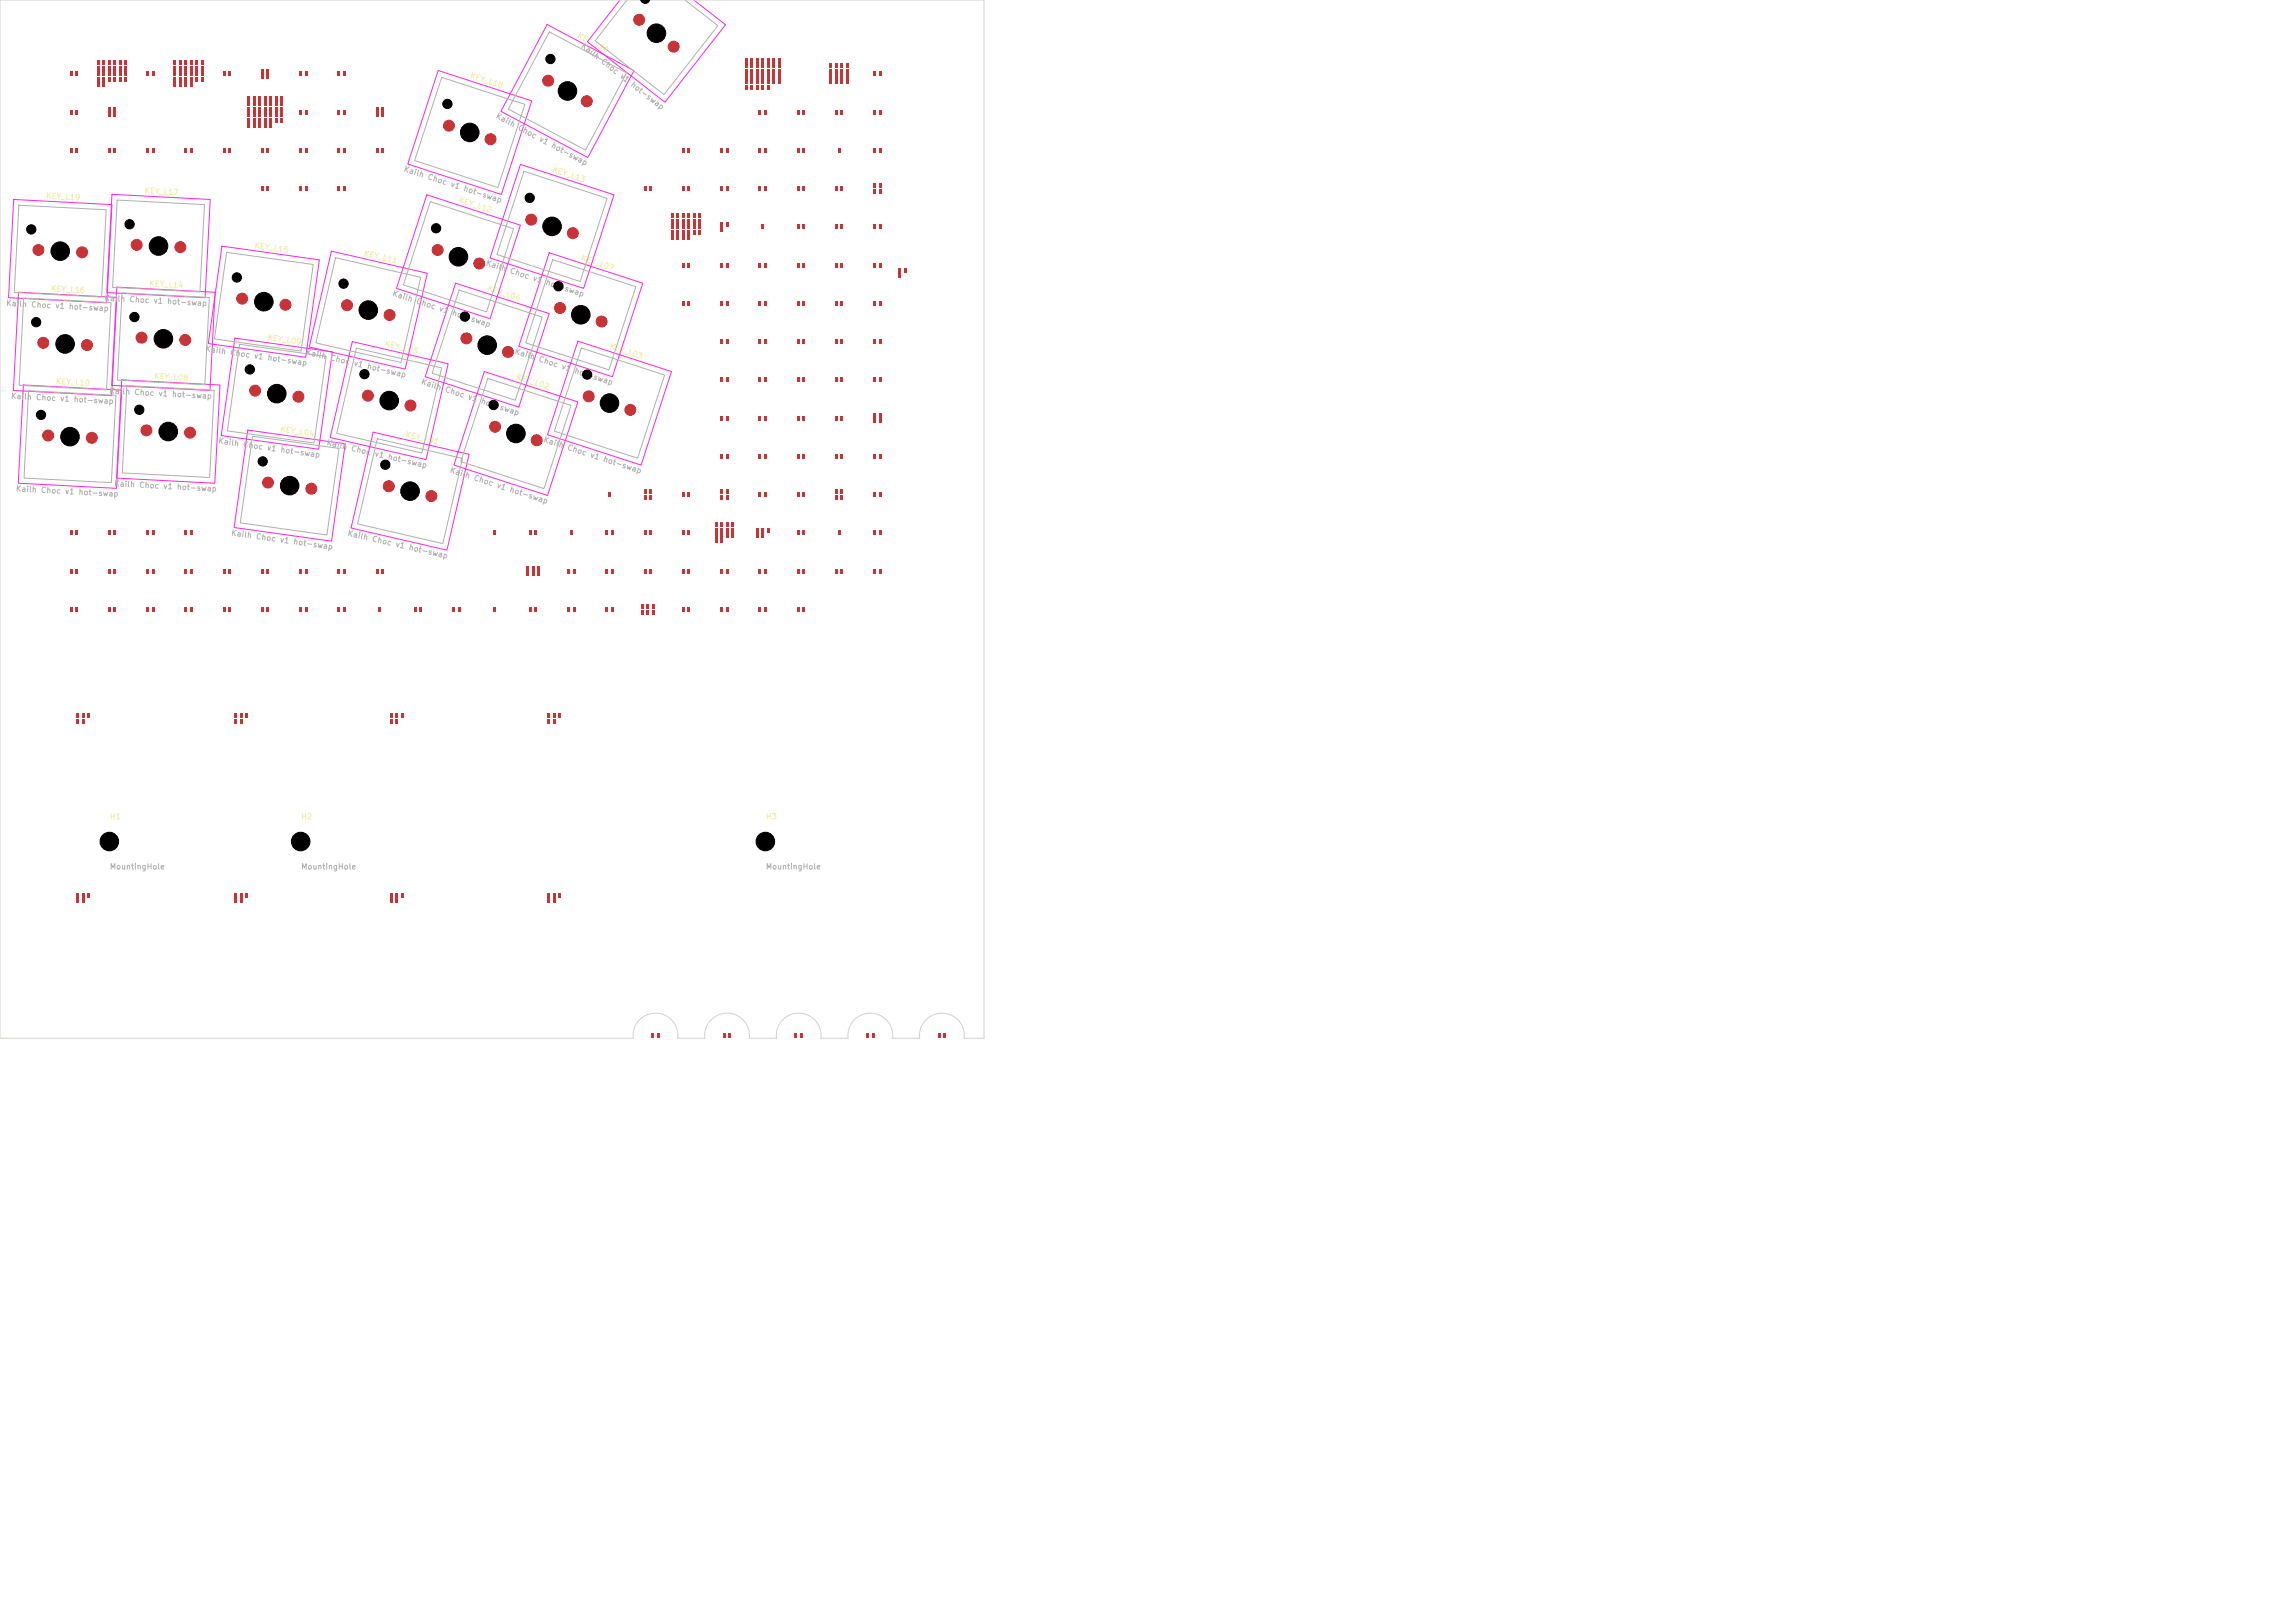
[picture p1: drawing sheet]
<svg xmlns="http://www.w3.org/2000/svg" width="420mm" height="297mm" viewBox="0 0 420 297" stroke-linecap="round" stroke-linejoin="round" font-family="sans-serif">
<defs><g id="words">
<g font-size="1" fill="#f2eda1">
<text x="126.7" y="-.5" transform="rotate(38 126.7 -.5)">21</text>
<text x="105.3" y="7" transform="rotate(28 105.3 7)">KEY_L20</text>
<text x="85.7" y="14.5" transform="rotate(18 85.7 14.5)">KEY_L18</text>
<text x="26.3" y="35.6" transform="rotate(3 26.3 35.6)">KEY_L17</text>
<text x="100.8" y="31.7" transform="rotate(18 100.8 31.7)">KEY_L13</text>
<text x="8.3" y="36.6" transform="rotate(3 8.3 36.6)">KEY_L19</text>
<text x="83.7" y="37.2" transform="rotate(18 83.7 37.2)">KEY_L12</text>
<text x="46.4" y="45.6" transform="rotate(8 46.4 45.6)">KEY_L15</text>
<text x="66.3" y="47" transform="rotate(13 66.3 47)">KEY_L11</text>
<text x="106" y="47.8" transform="rotate(18 106 47.8)">KEY_L07</text>
<text x="9.2" y="53.5" transform="rotate(3 9.2 53.5)">KEY_L16</text>
<text x="27.2" y="52.6" transform="rotate(3 27.2 52.6)">KEY_L14</text>
<text x="88.9" y="53.4" transform="rotate(18 88.9 53.4)">KEY_L06</text>
<text x="48.7" y="62.4" transform="rotate(8 48.7 62.4)">KEY_L09</text>
<text x="70.1" y="63.6" transform="rotate(13 70.1 63.6)">KEY_L05</text>
<text x="111.3" y="64" transform="rotate(18 111.3 64)">KEY_L03</text>
<text x="10.1" y="70.5" transform="rotate(3 10.1 70.5)">KEY_L10</text>
<text x="28.1" y="69.6" transform="rotate(3 28.1 69.6)">KEY_L08</text>
<text x="94.2" y="69.6" transform="rotate(18 94.2 69.6)">KEY_L02</text>
<text x="51.1" y="79.3" transform="rotate(8 51.1 79.3)">KEY_L04</text>
<text x="74" y="80.2" transform="rotate(13 74 80.2)">KEY_L01</text>
<text x="20" y="150.2">H1</text>
<text x="55" y="150.2">H2</text>
<text x="140" y="150.2">H3</text>
</g>
<g font-size="1" fill="#afafaf">
<text x="106" y="8.7" transform="rotate(38 106 8.7)">Kailh</text>
<text x="109.6" y="11.5" transform="rotate(38 109.6 11.5)">Choc</text>
<text x="113.1" y="14.3" transform="rotate(38 113.1 14.3)">v1</text>
<text x="115" y="15.8" transform="rotate(38 115 15.8)">hot-swap</text>
<text x="90.4" y="21.7" transform="rotate(28 90.4 21.7)">Kailh</text>
<text x="94.4" y="23.9" transform="rotate(28 94.4 23.9)">Choc</text>
<text x="98.3" y="25.9" transform="rotate(28 98.3 25.9)">v1</text>
<text x="100.5" y="27.1" transform="rotate(28 100.5 27.1)">hot-swap</text>
<text x="73.6" y="31.6" transform="rotate(18 73.6 31.6)">Kailh</text>
<text x="77.9" y="33" transform="rotate(18 77.9 33)">Choc</text>
<text x="82.2" y="34.3" transform="rotate(18 82.2 34.3)">v1</text>
<text x="84.5" y="35.1" transform="rotate(18 84.5 35.1)">hot-swap</text>
<text x="88.6" y="48.7" transform="rotate(18 88.6 48.7)">Kailh</text>
<text x="93" y="50.2" transform="rotate(18 93 50.2)">Choc</text>
<text x="97.2" y="51.5" transform="rotate(18 97.2 51.5)">v1</text>
<text x="99.6" y="52.3" transform="rotate(18 99.6 52.3)">hot-swap</text>
<text x="1" y="56.2" transform="rotate(3 1 56.2)">Kailh</text>
<text x="5.6" y="56.5" transform="rotate(3 5.6 56.5)">Choc</text>
<text x="10" y="56.7" transform="rotate(3 10 56.7)">v1</text>
<text x="12.5" y="56.8" transform="rotate(3 12.5 56.8)">hot-swap</text>
<text x="19" y="55.3" transform="rotate(3 19 55.3)">Kailh</text>
<text x="23.5" y="55.5" transform="rotate(3 23.5 55.5)">Choc</text>
<text x="28" y="55.7" transform="rotate(3 28 55.7)">v1</text>
<text x="30.4" y="55.9" transform="rotate(3 30.4 55.9)">hot-swap</text>
<text x="71.5" y="54.3" transform="rotate(18 71.5 54.3)">Kailh</text>
<text x="75.9" y="55.7" transform="rotate(18 75.9 55.7)">Choc</text>
<text x="80.1" y="57.1" transform="rotate(18 80.1 57.1)">v1</text>
<text x="82.4" y="57.8" transform="rotate(18 82.4 57.8)">hot-swap</text>
<text x="37.4" y="64.6" transform="rotate(8 37.4 64.6)">Kailh</text>
<text x="41.9" y="65.2" transform="rotate(8 41.9 65.2)">Choc</text>
<text x="46.3" y="65.8" transform="rotate(8 46.3 65.8)">v1</text>
<text x="55.7" y="65.1" transform="rotate(13 55.7 65.1)">Kailh</text>
<text x="93.9" y="64.9" transform="rotate(18 93.9 64.9)">Kailh</text>
<text x="48.8" y="66.1" transform="rotate(8 48.8 66.1)">hot-swap</text>
<text x="60.2" y="66.1" transform="rotate(13 60.2 66.1)">Choc</text>
<text x="64.5" y="67.1" transform="rotate(13 64.5 67.1)">v1</text>
<text x="66.9" y="67.7" transform="rotate(13 66.9 67.7)">hot-swap</text>
<text x="76.8" y="70.5" transform="rotate(18 76.8 70.5)">Kailh</text>
<text x="81.1" y="71.9" transform="rotate(18 81.1 71.9)">Choc</text>
<text x="98.3" y="66.3" transform="rotate(18 98.3 66.3)">Choc</text>
<text x="102.5" y="67.7" transform="rotate(18 102.5 67.7)">v1</text>
<text x="104.8" y="68.5" transform="rotate(18 104.8 68.5)">hot-swap</text>
<text x="1.9" y="73.2" transform="rotate(3 1.9 73.2)">Kailh</text>
<text x="6.5" y="73.4" transform="rotate(3 6.5 73.4)">Choc</text>
<text x="10.9" y="73.7" transform="rotate(3 10.9 73.7)">v1</text>
<text x="13.4" y="73.8" transform="rotate(3 13.4 73.8)">hot-swap</text>
<text x="19.9" y="72.3" transform="rotate(3 19.9 72.3)">Kailh</text>
<text x="24.4" y="72.5" transform="rotate(3 24.4 72.5)">Choc</text>
<text x="28.9" y="72.7" transform="rotate(3 28.9 72.7)">v1</text>
<text x="31.3" y="72.9" transform="rotate(3 31.3 72.9)">hot-swap</text>
<text x="85.3" y="73.3" transform="rotate(18 85.3 73.3)">v1</text>
<text x="87.7" y="74" transform="rotate(18 87.7 74)">hot-swap</text>
<text x="39.8" y="81.4" transform="rotate(8 39.8 81.4)">Kailh</text>
<text x="44.3" y="82" transform="rotate(8 44.3 82)">Choc</text>
<text x="48.7" y="82.6" transform="rotate(8 48.7 82.6)">v1</text>
<text x="51.1" y="83" transform="rotate(8 51.1 83)">hot-swap</text>
<text x="59.5" y="81.7" transform="rotate(13 59.5 81.7)">Kailh</text>
<text x="64" y="82.7" transform="rotate(13 64 82.7)">Choc</text>
<text x="68.3" y="83.7" transform="rotate(13 68.3 83.7)">v1</text>
<text x="99.2" y="81.1" transform="rotate(18 99.2 81.1)">Kailh</text>
<text x="103.5" y="82.5" transform="rotate(18 103.5 82.5)">Choc</text>
<text x="107.7" y="83.9" transform="rotate(18 107.7 83.9)">v1</text>
<text x="20.8" y="89.2" transform="rotate(3 20.8 89.2)">Kailh</text>
<text x="25.3" y="89.5" transform="rotate(3 25.3 89.5)">Choc</text>
<text x="29.7" y="89.7" transform="rotate(3 29.7 89.7)">v1</text>
<text x="32.2" y="89.8" transform="rotate(3 32.2 89.8)">hot-swap</text>
<text x="70.7" y="84.3" transform="rotate(13 70.7 84.3)">hot-swap</text>
<text x="82" y="86.6" transform="rotate(18 82 86.6)">Kailh</text>
<text x="86.4" y="88.1" transform="rotate(18 86.4 88.1)">Choc</text>
<text x="90.6" y="89.4" transform="rotate(18 90.6 89.4)">v1</text>
<text x="110.1" y="84.6" transform="rotate(18 110.1 84.6)">hot-swap</text>
<text x="2.8" y="90.2" transform="rotate(3 2.8 90.2)">Kailh</text>
<text x="7.3" y="90.4" transform="rotate(3 7.3 90.4)">Choc</text>
<text x="11.8" y="90.6" transform="rotate(3 11.8 90.6)">v1</text>
<text x="14.2" y="90.8" transform="rotate(3 14.2 90.8)">hot-swap</text>
<text x="93" y="90.2" transform="rotate(18 93 90.2)">hot-swap</text>
<text x="42.1" y="98.2" transform="rotate(8 42.1 98.2)">Kailh</text>
<text x="46.6" y="98.8" transform="rotate(8 46.6 98.8)">Choc</text>
<text x="51" y="99.5" transform="rotate(8 51 99.5)">v1</text>
<text x="53.5" y="99.8" transform="rotate(8 53.5 99.8)">hot-swap</text>
<text x="63.4" y="98.2" transform="rotate(13 63.4 98.2)">Kailh</text>
<text x="67.8" y="99.3" transform="rotate(13 67.8 99.3)">Choc</text>
<text x="72.1" y="100.3" transform="rotate(13 72.1 100.3)">v1</text>
<text x="74.5" y="100.8" transform="rotate(13 74.5 100.8)">hot-swap</text>
<text x="20" y="159.3">MountingHole</text>
<text x="55" y="159.3">MountingHole</text>
<text x="140" y="159.3">MountingHole</text>
</g>
</g></defs>
<g fill="#c83434">
<path d="M47.7 34.1h.5v.8h-.5z"/>
<path d="M48.8 34.1h.4v.8h-.4z"/>
<path d="M26.7 104.1h.6v.8h-.6z"/>
<path d="M27.8 104.1h.4v.8h-.4z"/>
<path d="M152.8 55.1h.4v.8h-.4z"/>
<path d="M153.7 55.1h.6v.8h-.6z"/>
<path d="M124.7 97.1h.5v.8h-.5z"/>
<path d="M125.8 97.1h.4v.8h-.4z"/>
</g>
<g fill="#c83434" stroke="#c83434" stroke-width=".18">
<circle cx="67.3" cy="72.4" r="1"/>
<circle cx="75.1" cy="74.2" r="1"/>
<circle cx="85.3" cy="61.9" r="1"/>
<circle cx="92.9" cy="64.4" r="1"/>
</g>
<g fill="#c83434">
<path d="M47.7 12.6h.5v.8h-.5z"/>
<path d="M48.8 12.6h.4v.8h-.4z"/>
<path d="M47.7 13.6h.5v.8h-.5z"/>
<path d="M48.8 13.6h.4v.8h-.4z"/>
<path d="M138.7 111.1h.6v.8h-.6z"/>
<path d="M139.7 111.1h.5v.8h-.5z"/>
<path d="M152.8 48.1h.4v.8h-.4z"/>
<path d="M153.7 48.1h.6v.8h-.6z"/>
</g>
<g fill="#c83434" stroke="#c83434" stroke-width=".18">
<circle cx="71.1" cy="89" r="1"/>
<circle cx="78.9" cy="90.8" r="1"/>
</g>
<g fill="#c83434">
<path d="M96.2 103.6h.5v.8h-.5z"/>
<path d="M97.3 103.6h.5v.8h-.5z"/>
<path d="M98.2 103.6h.5v.8h-.5z"/>
<path d="M96.2 104.6h.5v.8h-.5z"/>
<path d="M97.3 104.6h.5v.8h-.5z"/>
<path d="M98.2 104.6h.5v.8h-.5z"/>
<path d="M159.7 90.1h.5v.8h-.5z"/>
<path d="M160.7 90.1h.6v.8h-.6z"/>
<path d="M124.7 27.1h.5v.8h-.5z"/>
<path d="M125.8 27.1h.4v.8h-.4z"/>
<path d="M117.2 110.6h.6v.8h-.6z"/>
<path d="M118.2 110.6h.5v.8h-.5z"/>
<path d="M119.3 110.6h.4v.8h-.4z"/>
<path d="M117.2 111.6h.6v.8h-.6z"/>
<path d="M118.2 111.6h.5v.8h-.5z"/>
<path d="M119.3 111.6h.4v.8h-.4z"/>
<path d="M145.7 27.1h.5v.8h-.5z"/>
<path d="M146.7 27.1h.5v.8h-.5z"/>
<path d="M40.7 13.1h.5v.8h-.5z"/>
<path d="M41.7 13.1h.5v.8h-.5z"/>
<path d="M152.8 69.1h.4v.8h-.4z"/>
<path d="M153.7 69.1h.6v.8h-.6z"/>
<path d="M152.8 83.1h.4v.8h-.4z"/>
<path d="M153.7 83.1h.6v.8h-.6z"/>
<path d="M124.7 111.1h.5v.8h-.5z"/>
<path d="M125.8 111.1h.4v.8h-.4z"/>
<path d="M138.7 104.1h.6v.8h-.6z"/>
<path d="M139.7 104.1h.5v.8h-.5z"/>
<path d="M124.7 104.1h.5v.8h-.5z"/>
<path d="M125.8 104.1h.4v.8h-.4z"/>
<path d="M40.7 27.1h.5v.8h-.5z"/>
<path d="M41.7 27.1h.5v.8h-.5z"/>
<path d="M159.7 33.6h.5v.8h-.5z"/>
<path d="M160.7 33.6h.6v.8h-.6z"/>
<path d="M159.7 34.6h.5v.8h-.5z"/>
<path d="M160.7 34.6h.6v.8h-.6z"/>
<path d="M12.7 20.1h.6v.8h-.6z"/>
<path d="M13.7 20.1h.6v.8h-.6z"/>
<path d="M71.3 130.6h.6v.8h-.6z"/>
<path d="M72.3 130.6h.5v.8h-.5z"/>
<path d="M73.3 130.6h.5v.8h-.5z"/>
<path d="M71.3 131.6h.6v.8h-.6z"/>
<path d="M72.3 131.6h.5v.8h-.5z"/>
</g>
<g fill="#c83434" stroke="#c83434" stroke-width=".18">
<circle cx="44.3" cy="54.7" r="1"/>
<circle cx="52.2" cy="55.8" r="1"/>
</g>
<g fill="#c83434">
<path d="M61.7 20.1h.5v.8h-.5z"/>
<path d="M62.7 20.1h.5v.8h-.5z"/>
<path d="M145.7 48.1h.5v.8h-.5z"/>
<path d="M146.7 48.1h.5v.8h-.5z"/>
</g>
<g fill="#c83434" stroke="#c83434" stroke-width=".18">
<circle cx="107.7" cy="72.5" r="1"/>
<circle cx="115.3" cy="75" r="1"/>
</g>
<g fill="#c83434">
<path d="M159.7 27.1h.5v.8h-.5z"/>
<path d="M160.7 27.1h.6v.8h-.6z"/>
<path d="M47.7 104.1h.5v.8h-.5z"/>
<path d="M48.8 104.1h.4v.8h-.4z"/>
<path d="M19.7 19.6h.5v.8h-.5z"/>
<path d="M20.8 19.6h.4v.8h-.4z"/>
<path d="M19.7 20.6h.5v.8h-.5z"/>
<path d="M20.8 20.6h.4v.8h-.4z"/>
</g>
<g fill="#c83434" stroke="#c83434" stroke-width=".18">
<circle cx="46.7" cy="71.5" r="1"/>
<circle cx="54.6" cy="72.6" r="1"/>
</g>
<g fill="#c83434">
<path d="M152.8 62.1h.4v.8h-.4z"/>
<path d="M153.7 62.1h.6v.8h-.6z"/>
</g>
<g fill="#c83434" stroke="#c83434" stroke-width=".18">
<circle cx="97.2" cy="40.2" r="1"/>
<circle cx="104.8" cy="42.7" r="1"/>
</g>
<g fill="#c83434">
<path d="M131.7 48.1h.5v.8h-.5z"/>
<path d="M132.8 48.1h.4v.8h-.4z"/>
<path d="M138.2 96.6h.5v.8h-.5z"/>
<path d="M139.3 96.6h.4v.8h-.4z"/>
<path d="M140.2 96.6h.5v.8h-.5z"/>
<path d="M138.2 97.6h.5v.8h-.5z"/>
<path d="M139.3 97.6h.4v.8h-.4z"/>
<path d="M124.7 90.1h.5v.8h-.5z"/>
<path d="M125.8 90.1h.4v.8h-.4z"/>
<path d="M69.2 111.1h.6v.8h-.6z"/>
<path d="M33.7 97.1h.5v.8h-.5z"/>
<path d="M34.7 97.1h.6v.8h-.6z"/>
<path d="M42.8 163.4h.6v.8h-.6z"/>
<path d="M43.8 163.4h.6v.8h-.6z"/>
<path d="M44.8 163.4h.5v.8h-.5z"/>
<path d="M42.8 164.4h.6v.8h-.6z"/>
<path d="M43.8 164.4h.6v.8h-.6z"/>
<path d="M152.8 89.6h.4v.8h-.4z"/>
<path d="M153.7 89.6h.6v.8h-.6z"/>
<path d="M152.8 90.6h.4v.8h-.4z"/>
<path d="M153.7 90.6h.6v.8h-.6z"/>
<path d="M138.7 90.1h.6v.8h-.6z"/>
<path d="M139.7 90.1h.5v.8h-.5z"/>
<path d="M103.7 104.1h.6v.8h-.6z"/>
<path d="M104.7 104.1h.5v.8h-.5z"/>
<path d="M71.3 163.4h.6v.8h-.6z"/>
<path d="M72.3 163.4h.5v.8h-.5z"/>
<path d="M73.3 163.4h.5v.8h-.5z"/>
<path d="M71.3 164.4h.6v.8h-.6z"/>
<path d="M72.3 164.4h.5v.8h-.5z"/>
<path d="M131.7 34.1h.5v.8h-.5z"/>
<path d="M132.8 34.1h.4v.8h-.4z"/>
<path d="M117.8 104.1h.4v.8h-.4z"/>
<path d="M118.7 104.1h.6v.8h-.6z"/>
<path d="M164.3 49.1h.5v.8h-.5z"/>
<path d="M165.3 49.1h.6v.8h-.6z"/>
<path d="M164.3 50.1h.5v.8h-.5z"/>
<path d="M145.7 55.1h.5v.8h-.5z"/>
<path d="M146.7 55.1h.5v.8h-.5z"/>
<path d="M138.7 48.1h.6v.8h-.6z"/>
<path d="M139.7 48.1h.5v.8h-.5z"/>
<path d="M171.5 189.1h.5v.8h-.5z"/>
<path d="M172.5 189.1h.5v.8h-.5z"/>
<path d="M152.8 20.1h.4v.8h-.4z"/>
<path d="M153.7 20.1h.6v.8h-.6z"/>
<path d="M131.7 89.6h.5v.8h-.5z"/>
<path d="M132.8 89.6h.4v.8h-.4z"/>
<path d="M131.7 90.6h.5v.8h-.5z"/>
<path d="M132.8 90.6h.4v.8h-.4z"/>
<path d="M54.7 20.1h.5v.8h-.5z"/>
<path d="M55.7 20.1h.6v.8h-.6z"/>
</g>
<g fill="#c83434" stroke="#c83434" stroke-width=".18">
<circle cx="7" cy="45.8" r="1"/>
<circle cx="15" cy="46.2" r="1"/>
</g>
<g fill="#c83434">
<path d="M47.7 111.1h.5v.8h-.5z"/>
<path d="M48.8 111.1h.4v.8h-.4z"/>
<path d="M131.7 104.1h.5v.8h-.5z"/>
<path d="M132.8 104.1h.4v.8h-.4z"/>
</g>
<g fill="#c83434" stroke="#c83434" stroke-width=".18">
<circle cx="100.3" cy="14.8" r="1"/>
<circle cx="107.3" cy="18.5" r="1"/>
<circle cx="25" cy="44.8" r="1"/>
<circle cx="33" cy="45.2" r="1"/>
</g>
<g fill="#c83434">
<path d="M159.7 62.1h.5v.8h-.5z"/>
<path d="M160.7 62.1h.6v.8h-.6z"/>
<path d="M90.2 97.1h.6v.8h-.6z"/>
<path d="M159.7 55.1h.5v.8h-.5z"/>
<path d="M160.7 55.1h.6v.8h-.6z"/>
<path d="M138.7 20.1h.6v.8h-.6z"/>
<path d="M139.7 20.1h.5v.8h-.5z"/>
<path d="M138.7 76.1h.6v.8h-.6z"/>
<path d="M139.7 76.1h.5v.8h-.5z"/>
<path d="M122.8 39.1h.4v.8h-.4z"/>
<path d="M123.7 39.1h.6v.8h-.6z"/>
<path d="M124.7 39.1h.5v.8h-.5z"/>
<path d="M125.8 39.1h.4v.8h-.4z"/>
<path d="M126.7 39.1h.5v.8h-.5z"/>
<path d="M127.8 39.1h.4v.8h-.4z"/>
<path d="M122.8 40.1h.4v.8h-.4z"/>
<path d="M123.7 40.1h.6v.8h-.6z"/>
<path d="M124.7 40.1h.5v.8h-.5z"/>
<path d="M125.8 40.1h.4v.8h-.4z"/>
<path d="M126.7 40.1h.5v.8h-.5z"/>
<path d="M127.8 40.1h.4v.8h-.4z"/>
<path d="M122.8 41.1h.4v.8h-.4z"/>
<path d="M123.7 41.1h.6v.8h-.6z"/>
<path d="M124.7 41.1h.5v.8h-.5z"/>
<path d="M125.8 41.1h.4v.8h-.4z"/>
<path d="M126.7 41.1h.5v.8h-.5z"/>
<path d="M127.8 41.1h.4v.8h-.4z"/>
<path d="M122.8 42.1h.4v.8h-.4z"/>
<path d="M123.7 42.1h.6v.8h-.6z"/>
<path d="M124.7 42.1h.5v.8h-.5z"/>
<path d="M125.8 42.1h.4v.8h-.4z"/>
<path d="M126.7 42.1h.5v.8h-.5z"/>
<path d="M127.8 42.1h.4v.8h-.4z"/>
<path d="M122.8 43.1h.4v.8h-.4z"/>
<path d="M123.7 43.1h.6v.8h-.6z"/>
<path d="M124.7 43.1h.5v.8h-.5z"/>
<path d="M125.8 43.1h.4v.8h-.4z"/>
<path d="M131.7 55.1h.5v.8h-.5z"/>
<path d="M132.8 55.1h.4v.8h-.4z"/>
<path d="M33.7 104.1h.5v.8h-.5z"/>
<path d="M34.7 104.1h.6v.8h-.6z"/>
<path d="M152.8 41.1h.4v.8h-.4z"/>
<path d="M153.7 41.1h.6v.8h-.6z"/>
<path d="M19.7 111.1h.5v.8h-.5z"/>
<path d="M20.8 111.1h.4v.8h-.4z"/>
<path d="M151.7 11.6h.5v.8h-.5z"/>
<path d="M152.8 11.6h.4v.8h-.4z"/>
<path d="M153.7 11.6h.6v.8h-.6z"/>
<path d="M154.7 11.6h.5v.8h-.5z"/>
<path d="M151.7 12.6h.5v.8h-.5z"/>
<path d="M152.8 12.6h.4v.8h-.4z"/>
<path d="M153.7 12.6h.6v.8h-.6z"/>
<path d="M154.7 12.6h.5v.8h-.5z"/>
<path d="M151.7 13.6h.5v.8h-.5z"/>
<path d="M152.8 13.6h.4v.8h-.4z"/>
<path d="M153.7 13.6h.6v.8h-.6z"/>
<path d="M154.7 13.6h.5v.8h-.5z"/>
<path d="M151.7 14.6h.5v.8h-.5z"/>
<path d="M152.8 14.6h.4v.8h-.4z"/>
<path d="M153.7 14.6h.6v.8h-.6z"/>
<path d="M154.7 14.6h.5v.8h-.5z"/>
<path d="M82.7 111.1h.5v.8h-.5z"/>
<path d="M83.7 111.1h.6v.8h-.6z"/>
<path d="M26.7 97.1h.6v.8h-.6z"/>
<path d="M27.8 97.1h.4v.8h-.4z"/>
<path d="M159.7 97.1h.5v.8h-.5z"/>
<path d="M160.7 97.1h.6v.8h-.6z"/>
<path d="M19.7 97.1h.5v.8h-.5z"/>
<path d="M20.8 97.1h.4v.8h-.4z"/>
<path d="M12.7 97.1h.6v.8h-.6z"/>
<path d="M13.7 97.1h.6v.8h-.6z"/>
<path d="M100.1 130.6h.5v.8h-.5z"/>
<path d="M101.2 130.6h.4v.8h-.4z"/>
<path d="M102.1 130.6h.6v.8h-.6z"/>
<path d="M100.1 131.6h.5v.8h-.5z"/>
<path d="M101.2 131.6h.4v.8h-.4z"/>
<path d="M131.7 69.1h.5v.8h-.5z"/>
<path d="M132.8 69.1h.4v.8h-.4z"/>
<path d="M13.9 163.4h.6v.8h-.6z"/>
<path d="M14.9 163.4h.5v.8h-.5z"/>
<path d="M15.9 163.4h.5v.8h-.5z"/>
<path d="M13.9 164.4h.6v.8h-.6z"/>
<path d="M14.9 164.4h.5v.8h-.5z"/>
<path d="M61.7 34.1h.5v.8h-.5z"/>
<path d="M62.7 34.1h.5v.8h-.5z"/>
<path d="M159.7 20.1h.5v.8h-.5z"/>
<path d="M160.7 20.1h.6v.8h-.6z"/>
<path d="M145.7 62.1h.5v.8h-.5z"/>
<path d="M146.7 62.1h.5v.8h-.5z"/>
</g>
<g fill="#c83434" stroke="#c83434" stroke-width=".18">
<circle cx="82.1" cy="23" r="1"/>
<circle cx="89.7" cy="25.5" r="1"/>
<circle cx="49" cy="88.3" r="1"/>
<circle cx="57" cy="89.4" r="1"/>
</g>
<g fill="#c83434">
<path d="M26.7 27.1h.6v.8h-.6z"/>
<path d="M27.8 27.1h.4v.8h-.4z"/>
<path d="M26.7 111.1h.6v.8h-.6z"/>
<path d="M27.8 111.1h.4v.8h-.4z"/>
<path d="M100.1 163.4h.5v.8h-.5z"/>
<path d="M101.2 163.4h.4v.8h-.4z"/>
<path d="M102.1 163.4h.6v.8h-.6z"/>
<path d="M100.1 164.4h.5v.8h-.5z"/>
<path d="M101.2 164.4h.4v.8h-.4z"/>
<path d="M45.3 17.6h.4v.8h-.4z"/>
<path d="M46.3 17.6h.4v.8h-.4z"/>
<path d="M47.2 17.6h.5v.8h-.5z"/>
<path d="M48.2 17.6h.6v.8h-.6z"/>
<path d="M49.2 17.6h.5v.8h-.5z"/>
<path d="M50.2 17.6h.5v.8h-.5z"/>
<path d="M51.3 17.6h.4v.8h-.4z"/>
<path d="M45.3 18.6h.4v.8h-.4z"/>
<path d="M46.3 18.6h.4v.8h-.4z"/>
<path d="M47.2 18.6h.5v.8h-.5z"/>
<path d="M48.2 18.6h.6v.8h-.6z"/>
<path d="M49.2 18.6h.5v.8h-.5z"/>
<path d="M50.2 18.6h.5v.8h-.5z"/>
<path d="M51.3 18.6h.4v.8h-.4z"/>
<path d="M45.3 19.6h.4v.8h-.4z"/>
<path d="M46.3 19.6h.4v.8h-.4z"/>
<path d="M47.2 19.6h.5v.8h-.5z"/>
<path d="M48.2 19.6h.6v.8h-.6z"/>
<path d="M49.2 19.6h.5v.8h-.5z"/>
<path d="M50.2 19.6h.5v.8h-.5z"/>
<path d="M51.3 19.6h.4v.8h-.4z"/>
<path d="M45.3 20.6h.4v.8h-.4z"/>
<path d="M46.3 20.6h.4v.8h-.4z"/>
<path d="M47.2 20.6h.5v.8h-.5z"/>
<path d="M48.2 20.6h.6v.8h-.6z"/>
<path d="M49.2 20.6h.5v.8h-.5z"/>
<path d="M50.2 20.6h.5v.8h-.5z"/>
<path d="M51.3 20.6h.4v.8h-.4z"/>
<path d="M45.3 21.6h.4v.8h-.4z"/>
<path d="M46.3 21.6h.4v.8h-.4z"/>
<path d="M47.2 21.6h.5v.8h-.5z"/>
<path d="M48.2 21.6h.6v.8h-.6z"/>
<path d="M49.2 21.6h.5v.8h-.5z"/>
<path d="M50.2 21.6h.5v.8h-.5z"/>
<path d="M51.3 21.6h.4v.8h-.4z"/>
<path d="M45.3 22.6h.4v.8h-.4z"/>
<path d="M46.3 22.6h.4v.8h-.4z"/>
<path d="M47.2 22.6h.5v.8h-.5z"/>
<path d="M48.2 22.6h.6v.8h-.6z"/>
<path d="M49.2 22.6h.5v.8h-.5z"/>
<path d="M145.7 34.1h.5v.8h-.5z"/>
<path d="M146.7 34.1h.5v.8h-.5z"/>
<path d="M61.7 111.1h.5v.8h-.5z"/>
<path d="M62.7 111.1h.5v.8h-.5z"/>
<path d="M153.2 97.1h.5v.8h-.5z"/>
</g>
<g fill="#c83434" stroke="#c83434" stroke-width=".18">
<circle cx="63.5" cy="55.9" r="1"/>
<circle cx="71.3" cy="57.6" r="1"/>
</g>
<g fill="#c83434">
<path d="M117.8 89.6h.4v.8h-.4z"/>
<path d="M118.7 89.6h.6v.8h-.6z"/>
<path d="M117.8 90.6h.4v.8h-.4z"/>
<path d="M118.7 90.6h.6v.8h-.6z"/>
</g>
<g fill="#c83434" stroke="#c83434" stroke-width=".18">
<circle cx="116.9" cy="3.6" r="1"/>
<circle cx="123.2" cy="8.5" r="1"/>
</g>
<g fill="#c83434">
<path d="M145.7 104.1h.5v.8h-.5z"/>
<path d="M146.7 104.1h.5v.8h-.5z"/>
<path d="M12.7 27.1h.6v.8h-.6z"/>
<path d="M13.7 27.1h.6v.8h-.6z"/>
<path d="M68.8 19.6h.4v.8h-.4z"/>
<path d="M69.8 19.6h.4v.8h-.4z"/>
<path d="M68.8 20.6h.4v.8h-.4z"/>
<path d="M69.8 20.6h.4v.8h-.4z"/>
<path d="M33.7 27.1h.5v.8h-.5z"/>
<path d="M34.7 27.1h.6v.8h-.6z"/>
</g>
<g fill="#c83434" stroke="#c83434" stroke-width=".18">
<circle cx="102.4" cy="56.4" r="1"/>
<circle cx="110" cy="58.8" r="1"/>
</g>
<g fill="#c83434">
<path d="M42.8 130.6h.6v.8h-.6z"/>
<path d="M43.8 130.6h.6v.8h-.6z"/>
<path d="M44.8 130.6h.5v.8h-.5z"/>
<path d="M42.8 131.6h.6v.8h-.6z"/>
<path d="M43.8 131.6h.6v.8h-.6z"/>
<path d="M68.8 27.1h.4v.8h-.4z"/>
<path d="M69.8 27.1h.4v.8h-.4z"/>
<path d="M130.8 95.6h.4v.8h-.4z"/>
<path d="M131.7 95.6h.5v.8h-.5z"/>
<path d="M132.8 95.6h.4v.8h-.4z"/>
<path d="M133.7 95.6h.6v.8h-.6z"/>
<path d="M130.8 96.6h.4v.8h-.4z"/>
<path d="M131.7 96.6h.5v.8h-.5z"/>
<path d="M132.8 96.6h.4v.8h-.4z"/>
<path d="M133.7 96.6h.6v.8h-.6z"/>
<path d="M130.8 97.6h.4v.8h-.4z"/>
<path d="M131.7 97.6h.5v.8h-.5z"/>
<path d="M132.8 97.6h.4v.8h-.4z"/>
<path d="M133.7 97.6h.6v.8h-.6z"/>
<path d="M130.8 98.6h.4v.8h-.4z"/>
<path d="M131.7 98.6h.5v.8h-.5z"/>
<path d="M96.7 111.1h.6v.8h-.6z"/>
<path d="M97.8 111.1h.4v.8h-.4z"/>
</g>
<g fill="#c83434" stroke="#c83434" stroke-width=".18">
<circle cx="90.6" cy="78.1" r="1"/>
<circle cx="98.2" cy="80.6" r="1"/>
</g>
<g fill="#c83434">
<path d="M124.7 34.1h.5v.8h-.5z"/>
<path d="M125.8 34.1h.4v.8h-.4z"/>
<path d="M131.7 111.1h.5v.8h-.5z"/>
<path d="M132.8 111.1h.4v.8h-.4z"/>
<path d="M159.7 83.1h.5v.8h-.5z"/>
<path d="M160.7 83.1h.6v.8h-.6z"/>
<path d="M138.7 83.1h.6v.8h-.6z"/>
<path d="M139.7 83.1h.5v.8h-.5z"/>
<path d="M61.7 27.1h.5v.8h-.5z"/>
<path d="M62.7 27.1h.5v.8h-.5z"/>
</g>
<g fill="#c83434" stroke="#c83434" stroke-width=".18">
<circle cx="25.9" cy="61.8" r="1"/>
<circle cx="33.9" cy="62.2" r="1"/>
</g>
<g fill="#c83434">
<path d="M159.7 75.6h.5v.8h-.5z"/>
<path d="M160.7 75.6h.6v.8h-.6z"/>
<path d="M159.7 76.6h.5v.8h-.5z"/>
<path d="M160.7 76.6h.6v.8h-.6z"/>
<path d="M145.7 69.1h.5v.8h-.5z"/>
<path d="M146.7 69.1h.5v.8h-.5z"/>
<path d="M54.7 111.1h.5v.8h-.5z"/>
<path d="M55.7 111.1h.6v.8h-.6z"/>
<path d="M158.4 189.1h.5v.8h-.5z"/>
<path d="M159.4 189.1h.5v.8h-.5z"/>
<path d="M103.7 111.1h.6v.8h-.6z"/>
<path d="M104.7 111.1h.5v.8h-.5z"/>
<path d="M33.7 111.1h.5v.8h-.5z"/>
<path d="M34.7 111.1h.6v.8h-.6z"/>
<path d="M119.1 189.1h.6v.8h-.6z"/>
<path d="M120.1 189.1h.5v.8h-.5z"/>
<path d="M61.7 13.1h.5v.8h-.5z"/>
<path d="M62.7 13.1h.5v.8h-.5z"/>
<path d="M117.8 97.1h.4v.8h-.4z"/>
<path d="M118.7 97.1h.6v.8h-.6z"/>
<path d="M124.7 48.1h.5v.8h-.5z"/>
<path d="M125.8 48.1h.4v.8h-.4z"/>
<path d="M54.7 34.1h.5v.8h-.5z"/>
<path d="M55.7 34.1h.6v.8h-.6z"/>
<path d="M145.7 90.1h.5v.8h-.5z"/>
<path d="M146.7 90.1h.5v.8h-.5z"/>
<path d="M54.7 27.1h.5v.8h-.5z"/>
<path d="M55.7 27.1h.6v.8h-.6z"/>
<path d="M26.7 13.1h.6v.8h-.6z"/>
<path d="M27.8 13.1h.4v.8h-.4z"/>
<path d="M131.7 27.1h.5v.8h-.5z"/>
<path d="M132.8 27.1h.4v.8h-.4z"/>
<path d="M145.7 111.1h.5v.8h-.5z"/>
<path d="M146.7 111.1h.5v.8h-.5z"/>
<path d="M19.7 104.1h.5v.8h-.5z"/>
<path d="M20.8 104.1h.4v.8h-.4z"/>
<path d="M132.2 189.1h.6v.8h-.6z"/>
<path d="M133.2 189.1h.5v.8h-.5z"/>
<path d="M152.8 76.1h.4v.8h-.4z"/>
<path d="M153.7 76.1h.6v.8h-.6z"/>
<path d="M153.2 27.1h.5v.8h-.5z"/>
</g>
<g fill="#c83434" stroke="#c83434" stroke-width=".18">
<circle cx="80.1" cy="45.8" r="1"/>
<circle cx="87.7" cy="48.2" r="1"/>
</g>
<g fill="#c83434">
<path d="M145.7 41.1h.5v.8h-.5z"/>
<path d="M146.7 41.1h.5v.8h-.5z"/>
<path d="M40.7 104.1h.5v.8h-.5z"/>
<path d="M41.7 104.1h.5v.8h-.5z"/>
<path d="M138.7 62.1h.6v.8h-.6z"/>
<path d="M139.7 62.1h.5v.8h-.5z"/>
<path d="M145.7 20.1h.5v.8h-.5z"/>
<path d="M146.7 20.1h.5v.8h-.5z"/>
<path d="M117.8 34.1h.4v.8h-.4z"/>
<path d="M118.7 34.1h.6v.8h-.6z"/>
<path d="M68.8 104.1h.4v.8h-.4z"/>
<path d="M69.8 104.1h.4v.8h-.4z"/>
<path d="M159.7 48.1h.5v.8h-.5z"/>
<path d="M160.7 48.1h.6v.8h-.6z"/>
<path d="M75.7 111.1h.5v.8h-.5z"/>
<path d="M76.7 111.1h.6v.8h-.6z"/>
<path d="M138.7 55.1h.6v.8h-.6z"/>
<path d="M139.7 55.1h.5v.8h-.5z"/>
<path d="M12.7 104.1h.6v.8h-.6z"/>
<path d="M13.7 104.1h.6v.8h-.6z"/>
<path d="M138.7 69.1h.6v.8h-.6z"/>
<path d="M139.7 69.1h.5v.8h-.5z"/>
<path d="M145.7 83.1h.5v.8h-.5z"/>
<path d="M146.7 83.1h.5v.8h-.5z"/>
<path d="M145.3 189.1h.6v.8h-.6z"/>
<path d="M146.3 189.1h.5v.8h-.5z"/>
<path d="M47.7 27.1h.5v.8h-.5z"/>
<path d="M48.8 27.1h.4v.8h-.4z"/>
<path d="M111.2 90.1h.5v.8h-.5z"/>
<path d="M159.7 69.1h.5v.8h-.5z"/>
<path d="M160.7 69.1h.6v.8h-.6z"/>
<path d="M145.7 76.1h.5v.8h-.5z"/>
<path d="M146.7 76.1h.5v.8h-.5z"/>
<path d="M152.8 104.1h.4v.8h-.4z"/>
<path d="M153.7 104.1h.6v.8h-.6z"/>
</g>
<g fill="#c83434" stroke="#c83434" stroke-width=".18">
<circle cx="26.8" cy="78.8" r="1"/>
<circle cx="34.8" cy="79.2" r="1"/>
</g>
<path d="M139.3 41.1h.4v.8h-.4z" fill="#c83434"/>
<g fill="#c83434" stroke="#c83434" stroke-width=".18">
<circle cx="8.8" cy="79.7" r="1"/>
<circle cx="16.8" cy="80.1" r="1"/>
</g>
<g fill="#c83434">
<path d="M104.3 97.1h.4v.8h-.4z"/>
<path d="M131.7 83.1h.5v.8h-.5z"/>
<path d="M132.8 83.1h.4v.8h-.4z"/>
<path d="M90.2 111.1h.6v.8h-.6z"/>
<path d="M31.7 11.1h.5v.8h-.5z"/>
<path d="M32.8 11.1h.4v.8h-.4z"/>
<path d="M33.7 11.1h.5v.8h-.5z"/>
<path d="M34.7 11.1h.6v.8h-.6z"/>
<path d="M35.7 11.1h.5v.8h-.5z"/>
<path d="M36.7 11.1h.5v.8h-.5z"/>
<path d="M31.7 12.1h.5v.8h-.5z"/>
<path d="M32.8 12.1h.4v.8h-.4z"/>
<path d="M33.7 12.1h.5v.8h-.5z"/>
<path d="M34.7 12.1h.6v.8h-.6z"/>
<path d="M35.7 12.1h.5v.8h-.5z"/>
<path d="M36.7 12.1h.5v.8h-.5z"/>
<path d="M31.7 13.1h.5v.8h-.5z"/>
<path d="M32.8 13.1h.4v.8h-.4z"/>
<path d="M33.7 13.1h.5v.8h-.5z"/>
<path d="M34.7 13.1h.6v.8h-.6z"/>
<path d="M35.7 13.1h.5v.8h-.5z"/>
<path d="M36.7 13.1h.5v.8h-.5z"/>
<path d="M31.7 14.1h.5v.8h-.5z"/>
<path d="M32.8 14.1h.4v.8h-.4z"/>
<path d="M33.7 14.1h.5v.8h-.5z"/>
<path d="M34.7 14.1h.6v.8h-.6z"/>
<path d="M35.7 14.1h.5v.8h-.5z"/>
<path d="M36.7 14.1h.5v.8h-.5z"/>
<path d="M31.7 15.1h.5v.8h-.5z"/>
<path d="M32.8 15.1h.4v.8h-.4z"/>
<path d="M33.7 15.1h.5v.8h-.5z"/>
<path d="M34.7 15.1h.6v.8h-.6z"/>
<path d="M110.8 97.1h.4v.8h-.4z"/>
<path d="M111.7 97.1h.5v.8h-.5z"/>
<path d="M152.8 34.1h.4v.8h-.4z"/>
<path d="M153.7 34.1h.6v.8h-.6z"/>
<path d="M138.7 34.1h.6v.8h-.6z"/>
<path d="M139.7 34.1h.5v.8h-.5z"/>
<path d="M54.7 13.1h.5v.8h-.5z"/>
<path d="M55.7 13.1h.6v.8h-.6z"/>
<path d="M159.7 41.1h.5v.8h-.5z"/>
<path d="M160.7 41.1h.6v.8h-.6z"/>
<path d="M124.7 55.1h.5v.8h-.5z"/>
<path d="M125.8 55.1h.4v.8h-.4z"/>
<path d="M19.7 27.1h.5v.8h-.5z"/>
<path d="M20.8 27.1h.4v.8h-.4z"/>
<path d="M145.7 97.1h.5v.8h-.5z"/>
<path d="M146.7 97.1h.5v.8h-.5z"/>
<path d="M13.9 130.6h.6v.8h-.6z"/>
<path d="M14.9 130.6h.5v.8h-.5z"/>
<path d="M15.9 130.6h.5v.8h-.5z"/>
<path d="M13.9 131.6h.6v.8h-.6z"/>
<path d="M14.9 131.6h.5v.8h-.5z"/>
<path d="M61.7 104.1h.5v.8h-.5z"/>
<path d="M62.7 104.1h.5v.8h-.5z"/>
<path d="M96.7 97.1h.6v.8h-.6z"/>
<path d="M97.8 97.1h.4v.8h-.4z"/>
<path d="M110.8 104.1h.4v.8h-.4z"/>
<path d="M111.7 104.1h.5v.8h-.5z"/>
<path d="M159.7 13.1h.5v.8h-.5z"/>
<path d="M160.7 13.1h.6v.8h-.6z"/>
<path d="M159.7 104.1h.5v.8h-.5z"/>
<path d="M160.7 104.1h.6v.8h-.6z"/>
<path d="M131.7 76.1h.5v.8h-.5z"/>
<path d="M132.8 76.1h.4v.8h-.4z"/>
<path d="M54.7 104.1h.5v.8h-.5z"/>
<path d="M55.7 104.1h.6v.8h-.6z"/>
<path d="M138.7 27.1h.6v.8h-.6z"/>
<path d="M139.7 27.1h.5v.8h-.5z"/>
<path d="M136.2 10.6h.5v.8h-.5z"/>
<path d="M137.2 10.6h.6v.8h-.6z"/>
<path d="M138.2 10.6h.5v.8h-.5z"/>
<path d="M139.3 10.6h.4v.8h-.4z"/>
<path d="M140.2 10.6h.5v.8h-.5z"/>
<path d="M141.2 10.6h.5v.8h-.5z"/>
<path d="M142.2 10.6h.6v.8h-.6z"/>
<path d="M136.2 11.6h.5v.8h-.5z"/>
<path d="M137.2 11.6h.6v.8h-.6z"/>
<path d="M138.2 11.6h.5v.8h-.5z"/>
<path d="M139.3 11.6h.4v.8h-.4z"/>
<path d="M140.2 11.6h.5v.8h-.5z"/>
<path d="M141.2 11.6h.5v.8h-.5z"/>
<path d="M142.2 11.6h.6v.8h-.6z"/>
<path d="M136.2 12.6h.5v.8h-.5z"/>
<path d="M137.2 12.6h.6v.8h-.6z"/>
<path d="M138.2 12.6h.5v.8h-.5z"/>
<path d="M139.3 12.6h.4v.8h-.4z"/>
<path d="M140.2 12.6h.5v.8h-.5z"/>
<path d="M141.2 12.6h.5v.8h-.5z"/>
<path d="M142.2 12.6h.6v.8h-.6z"/>
<path d="M136.2 13.6h.5v.8h-.5z"/>
<path d="M137.2 13.6h.6v.8h-.6z"/>
<path d="M138.2 13.6h.5v.8h-.5z"/>
<path d="M139.3 13.6h.4v.8h-.4z"/>
<path d="M140.2 13.6h.5v.8h-.5z"/>
<path d="M141.2 13.6h.5v.8h-.5z"/>
<path d="M142.2 13.6h.6v.8h-.6z"/>
<path d="M136.2 14.6h.5v.8h-.5z"/>
<path d="M137.2 14.6h.6v.8h-.6z"/>
<path d="M138.2 14.6h.5v.8h-.5z"/>
<path d="M139.3 14.6h.4v.8h-.4z"/>
<path d="M140.2 14.6h.5v.8h-.5z"/>
<path d="M141.2 14.6h.5v.8h-.5z"/>
<path d="M142.2 14.6h.6v.8h-.6z"/>
<path d="M136.2 15.6h.5v.8h-.5z"/>
<path d="M137.2 15.6h.6v.8h-.6z"/>
<path d="M138.2 15.6h.5v.8h-.5z"/>
<path d="M139.3 15.6h.4v.8h-.4z"/>
<path d="M140.2 15.6h.5v.8h-.5z"/>
<path d="M131.7 40.6h.5v.8h-.5z"/>
<path d="M132.8 40.6h.4v.8h-.4z"/>
<path d="M131.7 41.6h.5v.8h-.5z"/>
</g>
<g fill="#c83434" stroke="#c83434" stroke-width=".18">
<circle cx="7.9" cy="62.7" r="1"/>
<circle cx="15.9" cy="63.1" r="1"/>
</g>
<g fill="#c83434">
<path d="M110.8 111.1h.4v.8h-.4z"/>
<path d="M111.7 111.1h.5v.8h-.5z"/>
<path d="M131.7 62.1h.5v.8h-.5z"/>
<path d="M132.8 62.1h.4v.8h-.4z"/>
<path d="M12.7 111.1h.6v.8h-.6z"/>
<path d="M13.7 111.1h.6v.8h-.6z"/>
<path d="M12.7 13.1h.6v.8h-.6z"/>
<path d="M13.7 13.1h.6v.8h-.6z"/>
<path d="M40.7 111.1h.5v.8h-.5z"/>
<path d="M41.7 111.1h.5v.8h-.5z"/>
<path d="M17.7 11.1h.6v.8h-.6z"/>
<path d="M18.7 11.1h.5v.8h-.5z"/>
<path d="M19.7 11.1h.5v.8h-.5z"/>
<path d="M20.8 11.1h.4v.8h-.4z"/>
<path d="M21.7 11.1h.6v.8h-.6z"/>
<path d="M22.8 11.1h.4v.8h-.4z"/>
<path d="M17.7 12.1h.6v.8h-.6z"/>
<path d="M18.7 12.1h.5v.8h-.5z"/>
<path d="M19.7 12.1h.5v.8h-.5z"/>
<path d="M20.8 12.1h.4v.8h-.4z"/>
<path d="M21.7 12.1h.6v.8h-.6z"/>
<path d="M22.8 12.1h.4v.8h-.4z"/>
<path d="M17.7 13.1h.6v.8h-.6z"/>
<path d="M18.7 13.1h.5v.8h-.5z"/>
<path d="M19.7 13.1h.5v.8h-.5z"/>
<path d="M20.8 13.1h.4v.8h-.4z"/>
<path d="M21.7 13.1h.6v.8h-.6z"/>
<path d="M22.8 13.1h.4v.8h-.4z"/>
<path d="M17.7 14.1h.6v.8h-.6z"/>
<path d="M18.7 14.1h.5v.8h-.5z"/>
<path d="M19.7 14.1h.5v.8h-.5z"/>
<path d="M20.8 14.1h.4v.8h-.4z"/>
<path d="M21.7 14.1h.6v.8h-.6z"/>
<path d="M22.8 14.1h.4v.8h-.4z"/>
<path d="M17.7 15.1h.6v.8h-.6z"/>
<path d="M18.7 15.1h.5v.8h-.5z"/>
</g>
<g fill="none" stroke="#ff26e2" stroke-width=".18">
<path d="M126.9 -.1l5.8 4.6-11.1 14.2-14.2-11.1 6-7.6M80.2 12.9l17.1 5.6-5.6 17.1-17.1-5.6zM100.1 4.5l15.9 8.4-8.5 15.9-15.9-8.4zM2.5 36.5l18 .9-1 18-17.9-.9zM20.5 35.6l18 .9-1 18-18-1zM78.1 35.6l17.1 5.6-5.6 17.1-17.1-5.5zM95.2 30.1l17.1 5.6-5.5 17.1-17.2-5.6zM3.4 53.5l18 .9-1 18-17.9-.9zM21.4 52.5l17.9 1-.9 18-18-1zM40.6 45l17.8 2.6-2.5 17.8-17.8-2.5zM60.6 46l17.6 4-4.1 17.5-17.5-4zM83.3 51.8l17.2 5.6-5.6 17.1-17.1-5.6z"/>
<path d="M100.5 46.3l17.1 5.5-5.6 17.1-17.1-5.5zM4.3 70.5l18 .9-1 18-18-1zM22.3 69.5l17.9 1-.9 17.9-18-.9zM43 61.9l17.8 2.5-2.5 17.8-17.8-2.5zM45.3 78.7l17.9 2.5-2.6 17.8-17.8-2.5zM64.4 62.5l17.6 4.1-4.1 17.5-17.5-4zM68.3 79.1l17.5 4-4 17.6-17.6-4.1zM88.6 68l17.1 5.6-5.6 17.1-17.1-5.6zM105.7 62.4l17.1 5.6-5.5 17.1-17.2-5.6z"/>
</g>
<g fill="none" stroke="#afafaf" stroke-width=".18">
<path d="M114.7 0l-5.8 7.5 12.6 9.8 9.8-12.6-6.1-4.7M80.8 14.2l15.2 4.9-4.9 15.2-15.3-4.9zM100.5 5.8l14.1 7.5-7.5 14.2-14.1-7.5zM3.4 37.6l16 .8-.8 16-16-.9zM21.4 36.6l16 .8-.8 16-16-.8zM78.7 36.9l15.2 5-4.9 15.2-15.2-5zM95.8 31.3l15.3 5-5 15.2-15.2-4.9zM4.3 54.5l16 .9-.8 15.9-16-.8zM22.3 53.6l16 .8-.8 16-16-.8zM41.5 46.2l15.8 2.2-2.2 15.8-15.9-2.2zM61.4 47.2l15.6 3.6-3.6 15.5-15.6-3.6zM84 53.1l15.2 4.9-4.9 15.2-15.3-4.9z"/>
<path d="M101.1 47.5l15.2 5-4.9 15.2-15.2-5zM5.2 71.5l16 .8-.8 16-16-.8zM23.2 70.6l16 .8-.8 16-16-.9zM43.8 63l15.9 2.2-2.3 15.9-15.8-2.3zM46.2 79.8l15.8 2.3-2.2 15.8-15.8-2.2zM65.2 63.7l15.6 3.6-3.6 15.6-15.6-3.6zM89.2 69.2l15.3 5-5 15.2-15.2-4.9zM106.4 63.7l15.2 4.9-5 15.3-15.2-5zM69 80.3l15.6 3.6-3.6 15.6-15.6-3.6z"/>
</g>
<path d="M0 0h180v190h-3.6a4.1 4.1 0 0 0-4.1-4.6 4.1 4.1 0 0 0-4.1 4.6h-4.9a4.1 4.1 0 0 0-4.1-4.6 4.1 4.1 0 0 0-4.1 4.6h-4.9a4.1 4.1 0 0 0-4.1-4.6 4.1 4.1 0 0 0-4.1 4.6h-4.9a4.1 4.1 0 0 0-4.1-4.6 4.1 4.1 0 0 0-4.1 4.6h-4.9a4.1 4.1 0 0 0-4.1-4.6 4.1 4.1 0 0 0-4.1 4.6h-115.8z" fill="none" stroke="#d0d2cd" stroke-width=".18"/>
<g fill="#000" stroke="#000" stroke-width=".18">
<path d="M117.2 -.1h1.7a.87 .87 0 0 1-.9 .7 .87 .87 0 0 1-.8-.7z"/>
<circle cx="81.8" cy="19" r=".85"/>
<circle cx="100.7" cy="10.8" r=".85"/>
<circle cx="103.8" cy="16.6" r="1.7"/>
<circle cx="120.1" cy="6.1" r="1.7"/>
<circle cx="85.9" cy="24.2" r="1.7"/>
<circle cx="96.9" cy="36.2" r=".85"/>
<circle cx="5.7" cy="42" r=".85"/>
<circle cx="6.6" cy="59" r=".85"/>
<circle cx="11" cy="46" r="1.7"/>
<circle cx="23.7" cy="41" r=".85"/>
<circle cx="24.6" cy="58" r=".85"/>
<circle cx="29" cy="45" r="1.7"/>
<circle cx="43.3" cy="50.8" r=".85"/>
<circle cx="48.3" cy="55.2" r="1.7"/>
<circle cx="62.8" cy="51.9" r=".85"/>
<circle cx="67.4" cy="56.7" r="1.7"/>
<circle cx="79.8" cy="41.8" r=".85"/>
<circle cx="83.9" cy="47" r="1.7"/>
<circle cx="85" cy="57.9" r=".85"/>
<circle cx="101" cy="41.4" r="1.7"/>
<circle cx="102.2" cy="52.4" r=".85"/>
<circle cx="106.2" cy="57.6" r="1.7"/>
<circle cx="7.5" cy="75.9" r=".85"/>
<circle cx="11.9" cy="62.9" r="1.7"/>
<circle cx="12.8" cy="79.9" r="1.7"/>
<circle cx="25.5" cy="75" r=".85"/>
<circle cx="29.9" cy="62" r="1.7"/>
<circle cx="30.8" cy="79" r="1.7"/>
<circle cx="45.7" cy="67.6" r=".85"/>
<circle cx="50.6" cy="72" r="1.7"/>
<circle cx="66.7" cy="68.5" r=".85"/>
<circle cx="71.2" cy="73.3" r="1.7"/>
<circle cx="89.1" cy="63.2" r="1.7"/>
<circle cx="90.3" cy="74.1" r=".85"/>
<circle cx="94.4" cy="79.3" r="1.7"/>
<circle cx="107.4" cy="68.6" r=".85"/>
<circle cx="111.5" cy="73.8" r="1.7"/>
<circle cx="48.1" cy="84.4" r=".85"/>
<circle cx="53" cy="88.9" r="1.7"/>
<circle cx="70.5" cy="85" r=".85"/>
<circle cx="75" cy="89.9" r="1.7"/>
<circle cx="20" cy="154" r="1.7"/>
<circle cx="55" cy="154" r="1.7"/>
<circle cx="140" cy="154" r="1.7"/>
</g>
<use href="#words"/>
</svg>
